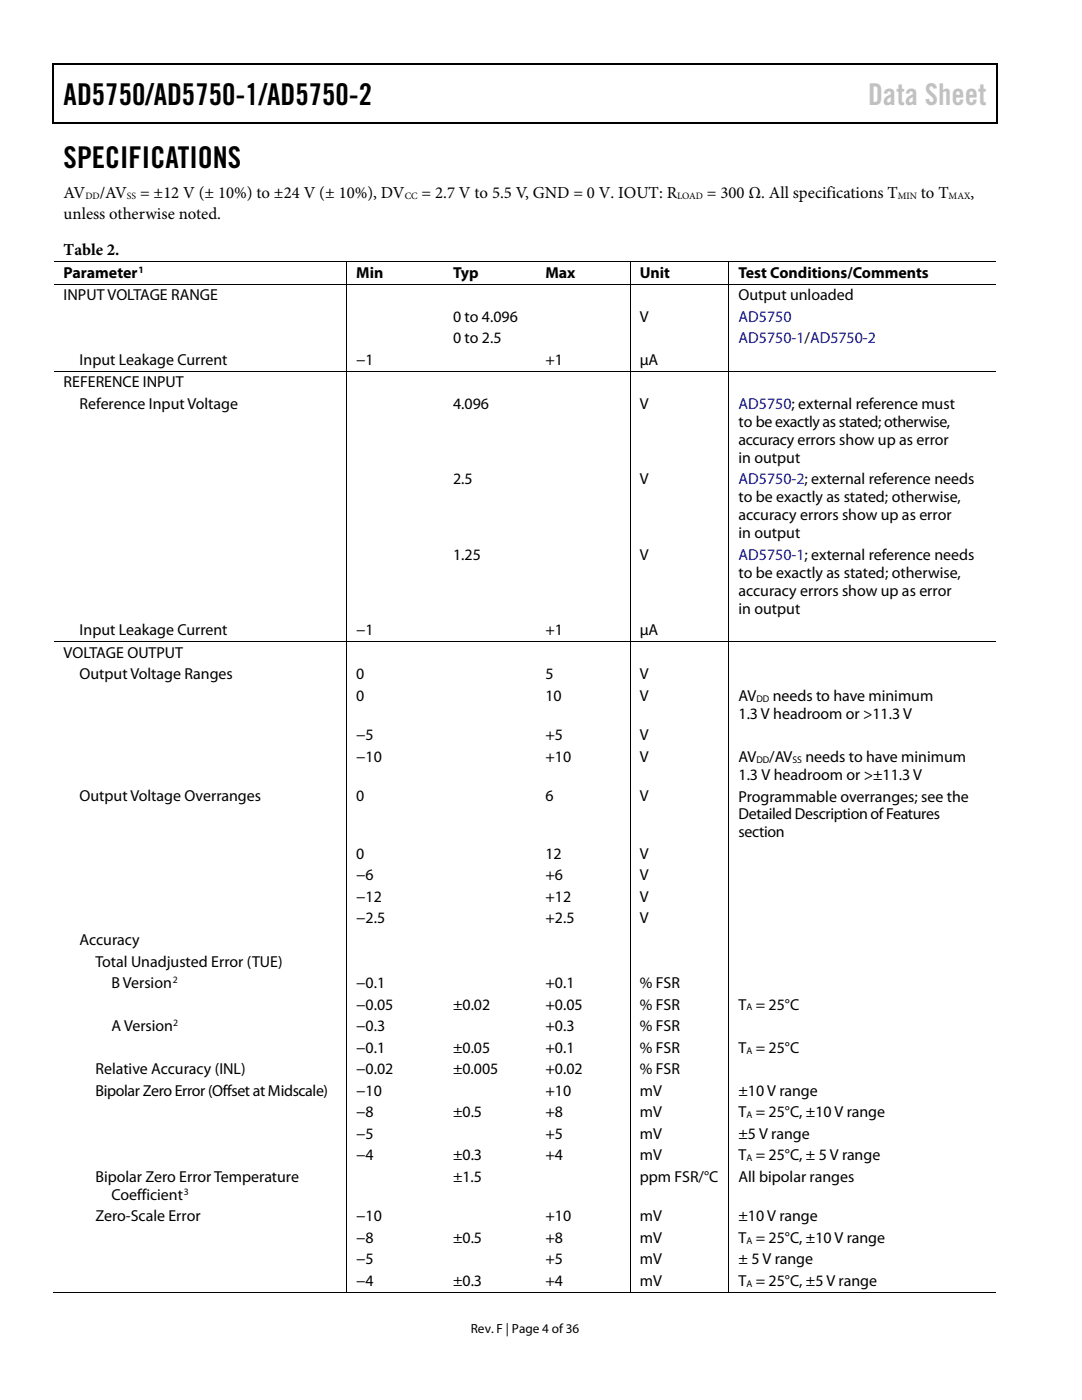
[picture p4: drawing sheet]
<svg xmlns="http://www.w3.org/2000/svg" width="216mm" height="279mm" viewBox="0 0 216 279" stroke-linecap="round" stroke-linejoin="round" font-family="sans-serif">
<defs><g id="words">
<g font-size="6">
<text x="12.7" y="21">AD5750/AD5750-1/AD5750-2</text>
<text x="12.7" y="33.6">SPECIFICATIONS</text>
</g>
<text font-size="6" fill="#c1c1c1" x="173.2" y="21">Data Sheet</text>
<g font-size="3.3">
<text x="12.7" y="39.5">AV</text>
<text x="19.9" y="39.5">/AV</text>
<text x="28" y="39.5">= ±12 V (± 10%) to ±24 V (± 10%), DV</text>
<text x="84.1" y="39.5">= 2.7 V to 5.5 V, GND = 0 V. IOUT: R</text>
<text x="141.1" y="39.5">= 300 Ω. All specifications T</text>
<text x="183.8" y="39.5">to T</text>
<text x="193.7" y="39.5">,</text>
<text x="12.7" y="43.8">unless otherwise noted.</text>
<text x="12.7" y="50.9">Table 2.</text>
</g>
<g font-size="3.2">
<text x="12.7" y="55.5">Parameter</text>
<text x="12.7" y="59.9">INPUT VOLTAGE RANGE</text>
<text x="71.1" y="55.5">Min</text>
<text x="90.4" y="55.5">Typ</text>
<text x="108.8" y="55.5">Max</text>
<text x="127.7" y="55.5">Unit</text>
<text x="147.4" y="55.5">Test Conditions/Comments</text>
<text x="147.4" y="59.9">Output unloaded</text>
<text x="90.4" y="64.2">0 to 4.096</text>
<text x="127.7" y="64.2">V</text>
<text x="90.4" y="68.5">0 to 2.5</text>
<text x="12.7" y="77.3">REFERENCE INPUT</text>
<text x="15.9" y="72.8">Input Leakage Current</text>
<text x="71.1" y="72.8">−1</text>
<text x="108.8" y="72.8">+1</text>
<text x="127.7" y="72.8">µA</text>
<text x="15.9" y="81.6">Reference Input Voltage</text>
<text x="90.4" y="81.6">4.096</text>
<text x="127.7" y="81.6">V</text>
<text x="147.4" y="85.2">to be exactly as stated; otherwise,</text>
<text x="147.4" y="88.8">accuracy errors show up as error</text>
<text x="147.4" y="92.4">in output</text>
<text x="90.4" y="96.7">2.5</text>
<text x="127.7" y="96.7">V</text>
<text x="147.4" y="100.3">to be exactly as stated; otherwise,</text>
<text x="147.4" y="103.9">accuracy errors show up as error</text>
<text x="147.4" y="107.4">in output</text>
<text x="90.4" y="111.7">1.25</text>
<text x="127.7" y="111.7">V</text>
<text x="147.4" y="115.3">to be exactly as stated; otherwise,</text>
<text x="147.4" y="118.9">accuracy errors show up as error</text>
<text x="147.4" y="122.5">in output</text>
<text x="12.7" y="131.3">VOLTAGE OUTPUT</text>
<text x="15.9" y="126.8">Input Leakage Current</text>
<text x="71.1" y="126.8">−1</text>
<text x="108.8" y="126.8">+1</text>
<text x="127.7" y="126.8">µA</text>
<text x="15.9" y="135.6">Output Voltage Ranges</text>
<text x="71.1" y="135.6">0</text>
<text x="108.8" y="135.6">5</text>
<text x="127.7" y="135.6">V</text>
<text x="71.1" y="139.9">0</text>
<text x="108.8" y="139.9">10</text>
<text x="127.7" y="139.9">V</text>
<text x="147.4" y="143.5">1.3 V headroom or &gt;11.3 V</text>
<text x="147.4" y="139.9">AV</text>
<text x="154.2" y="139.9">needs to have minimum</text>
<text x="71.1" y="147.7">−5</text>
<text x="108.8" y="147.7">+5</text>
<text x="127.7" y="147.7">V</text>
<text x="71.1" y="152">−10</text>
<text x="108.8" y="152">+10</text>
<text x="127.7" y="152">V</text>
<text x="147.4" y="155.7">1.3 V headroom or &gt;±11.3 V</text>
<text x="147.4" y="152.1">AV</text>
<text x="153.5" y="152.1">/AV</text>
<text x="160.7" y="152.1">needs to have minimum</text>
<text x="15.9" y="159.9">Output Voltage Overranges</text>
<text x="71.1" y="159.9">0</text>
<text x="108.8" y="159.9">6</text>
<text x="127.7" y="159.9">V</text>
<text x="147.4" y="160">Programmable overranges; see the</text>
<text x="147.4" y="163.5">Detailed Description of Features</text>
<text x="147.4" y="167.1">section</text>
<text x="71.1" y="171.4">0</text>
<text x="108.8" y="171.4">12</text>
<text x="127.7" y="171.4">V</text>
<text x="71.1" y="175.7">−6</text>
<text x="108.8" y="175.7">+6</text>
<text x="127.7" y="175.7">V</text>
<text x="71.1" y="180">−12</text>
<text x="71.1" y="184.3">−2.5</text>
<text x="108.8" y="180">+12</text>
<text x="108.8" y="184.3">+2.5</text>
<text x="127.7" y="180">V</text>
<text x="127.7" y="184.3">V</text>
<text x="15.9" y="188.6">Accuracy</text>
<text x="19" y="192.9">Total Unadjusted Error (TUE)</text>
<text x="22.2" y="197.2">B Version</text>
<text x="71.1" y="197.2">−0.1</text>
<text x="108.8" y="197.2">+0.1</text>
<text x="127.7" y="197.2">% FSR</text>
<text x="71.1" y="201.5">−0.05</text>
<text x="90.4" y="201.5">±0.02</text>
<text x="108.8" y="201.5">+0.05</text>
<text x="127.7" y="201.5">% FSR</text>
<text x="147.4" y="201.5">T = 25°C</text>
<text x="22.2" y="205.8">A Version</text>
<text x="71.1" y="205.8">−0.3</text>
<text x="108.8" y="205.8">+0.3</text>
<text x="127.7" y="205.8">% FSR</text>
<text x="19" y="214.4">Relative Accuracy (INL)</text>
<text x="71.1" y="214.4">−0.02</text>
<text x="71.1" y="210.1">−0.1</text>
<text x="90.4" y="214.4">±0.005</text>
<text x="90.4" y="210.1">±0.05</text>
<text x="108.8" y="214.4">+0.02</text>
<text x="108.8" y="210.1">+0.1</text>
<text x="127.7" y="214.4">% FSR</text>
<text x="127.7" y="210.1">% FSR</text>
<text x="147.4" y="210.1">T = 25°C</text>
<text x="19" y="218.7">Bipolar Zero Error (Offset at Midscale)</text>
<text x="71.1" y="218.7">−10</text>
<text x="108.8" y="218.7">+10</text>
<text x="127.7" y="218.7">mV</text>
<text x="147.4" y="218.7">±10 V range</text>
<text x="71.1" y="223">−8</text>
<text x="71.1" y="227.3">−5</text>
<text x="90.4" y="223">±0.5</text>
<text x="108.8" y="223">+8</text>
<text x="108.8" y="227.3">+5</text>
<text x="127.7" y="223">mV</text>
<text x="127.7" y="227.3">mV</text>
<text x="147.4" y="223">T = 25°C, ±10 V range</text>
<text x="147.4" y="227.3">±5 V range</text>
<text x="71.1" y="231.6">−4</text>
<text x="90.4" y="231.6">±0.3</text>
<text x="108.8" y="231.6">+4</text>
<text x="127.7" y="231.6">mV</text>
<text x="147.4" y="231.6">T = 25°C, ± 5 V range</text>
<text x="19" y="235.9">Bipolar Zero Error Temperature</text>
<text x="22.2" y="239.5">Coefficient</text>
<text x="90.4" y="235.9">±1.5</text>
<text x="127.7" y="235.9">ppm FSR/°C</text>
<text x="147.4" y="235.9">All bipolar ranges</text>
<text x="19" y="243.8">Zero-Scale Error</text>
<text x="71.1" y="243.8">−10</text>
<text x="108.8" y="243.8">+10</text>
<text x="127.7" y="243.8">mV</text>
<text x="147.4" y="243.8">±10 V range</text>
<text x="71.1" y="248.1">−8</text>
<text x="90.4" y="248.1">±0.5</text>
<text x="108.8" y="248.1">+8</text>
<text x="127.7" y="248.1">mV</text>
<text x="147.4" y="248.1">T = 25°C, ±10 V range</text>
<text x="71.1" y="252.3">−5</text>
<text x="71.1" y="256.6">−4</text>
<text x="90.4" y="256.6">±0.3</text>
<text x="108.8" y="252.3">+5</text>
<text x="108.8" y="256.6">+4</text>
<text x="127.7" y="252.3">mV</text>
<text x="127.7" y="256.6">mV</text>
<text x="147.4" y="256.6">T = 25°C, ±5 V range</text>
<text x="147.4" y="252.3">± 5 V range</text>
</g>
<g font-size="3.2" fill="#00f">
<text x="147.4" y="64.2">AD5750</text>
<text x="147.4" y="68.5">AD5750-1/AD5750-2</text>
<text x="147.4" y="81.6">AD5750; external reference must</text>
<text x="147.4" y="96.7">AD5750-2; external reference needs</text>
<text x="147.4" y="111.8">AD5750-1; external reference needs</text>
</g>
<text font-size="2.6" x="94" y="266">Rev. F | Page 4 of 36</text>
<g font-size="1.9">
<text x="17" y="39.7">DD</text>
<text x="25.3" y="39.7">SS</text>
<text x="80.8" y="39.7">CC</text>
<text x="135.1" y="39.7">LOAD</text>
<text x="179.2" y="39.7">MIN</text>
<text x="189.3" y="39.7">MAX</text>
<text x="27.6" y="54.4">1</text>
<text x="150.9" y="140.1">DD</text>
<text x="150.9" y="152.2">DD</text>
<text x="158.1" y="152.2">SS</text>
<text x="34.5" y="196.1">2</text>
<text x="148.9" y="201.7">A</text>
<text x="34.5" y="204.7">2</text>
<text x="148.9" y="210.2">A</text>
<text x="148.9" y="223.1">A</text>
<text x="148.9" y="231.7">A</text>
<text x="36.7" y="238.4">3</text>
<text x="148.9" y="248.2">A</text>
<text x="148.9" y="256.8">A</text>
</g>
</g></defs>
<g fill="#000">
<path d="M10.5 12.7h.3v1h-.3zM10.5 12.7h.3v.3h-.3zM133.3 12.7h.3v.3h-.3zM198.8 12.7h.2v1h-.2zM198.8 12.7h.2v.3h-.2zM10.5 24.4h.3v.3h-.3zM133.1 24.4h.2v.3h-.2zM198.8 24.4h.2v.3h-.2zM69.1 52.1h.2v.2h-.2zM69.1 56.6h.2v.2h-.2zM88.5 52.1h.2v.2h-.2zM88.5 56.6h.2v.2h-.2z"/>
<path d="M107 52.1h.1v.2h-.1zM107 56.6h.1v.2h-.1zM125.7 52.1h.1v.2h-.1zM125.7 56.6h.1v.2h-.1zM145.4 52.1h.1v.2h-.1zM145.4 56.6h.1v.2h-.1zM69.1 74h.2v.2h-.2zM88.5 74h.2v.2h-.2zM107 74h.1v.2h-.1zM125.7 74h.1v.2h-.1zM145.4 74h.1v.2h-.1zM69.1 128h.2v.1h-.2z"/>
<path d="M88.5 128h.2v.1h-.2zM107 128h.1v.1h-.1zM125.7 128h.1v.1h-.1zM145.4 128h.1v.1h-.1zM69.1 257.8h.2v.2h-.2zM88.2 257.8h.2v.2h-.2zM106.7 257.8h.2v.2h-.2zM125.7 257.8h.1v.2h-.1zM145.4 257.8h.1v.2h-.1z"/>
</g>
<path d="M10.7 13.7v10.7M10.8 12.8h122.5M133.6 12.8h65.2M198.9 13.7v10.7M10.8 24.5h188" fill="none" stroke="#000" stroke-width=".25"/>
<g fill="none" stroke="#000" stroke-width=".2">
<path d="M10.8 52.2h58.3M10.8 56.7h58.3M69.2 52.3v4.3M69.2 56.8v17.2M69.3 52.2h19.2M69.3 56.7h19.2M88.7 52.2h18.3M88.7 56.7h18.3M107.1 52.2h18.6M107.1 56.7h18.6M125.8 52.3v4.3M125.8 56.8v17.2"/>
<path d="M125.8 52.2h19.6M125.8 56.7h19.6M145.5 52.3v4.3M145.5 56.8v17.2M145.5 52.2h53.3M145.5 56.7h53.3M10.8 74.1h58.3M69.2 74.2v53.8M69.3 74.1h19.2M88.7 74.1h18.3M107.1 74.1h18.6M125.8 74.2v53.8"/>
<path d="M125.8 74.1h19.6M145.5 74.2v53.8M145.5 74.1h53.3M10.8 128.1h58.3M69.2 128.1v129.7M69.3 128.1h19.2M88.7 128.1h18.3M107.1 128.1h18.6M125.8 128.1v129.7M125.8 128.1h19.6M145.5 128.1v129.7M145.5 128.1h53.3"/>
<path d="M10.5 257.9h58.6M69.3 257.9h56.4M125.8 257.9h19.6M145.5 257.9h53.3"/>
</g>
<use href="#words"/>
</svg>
